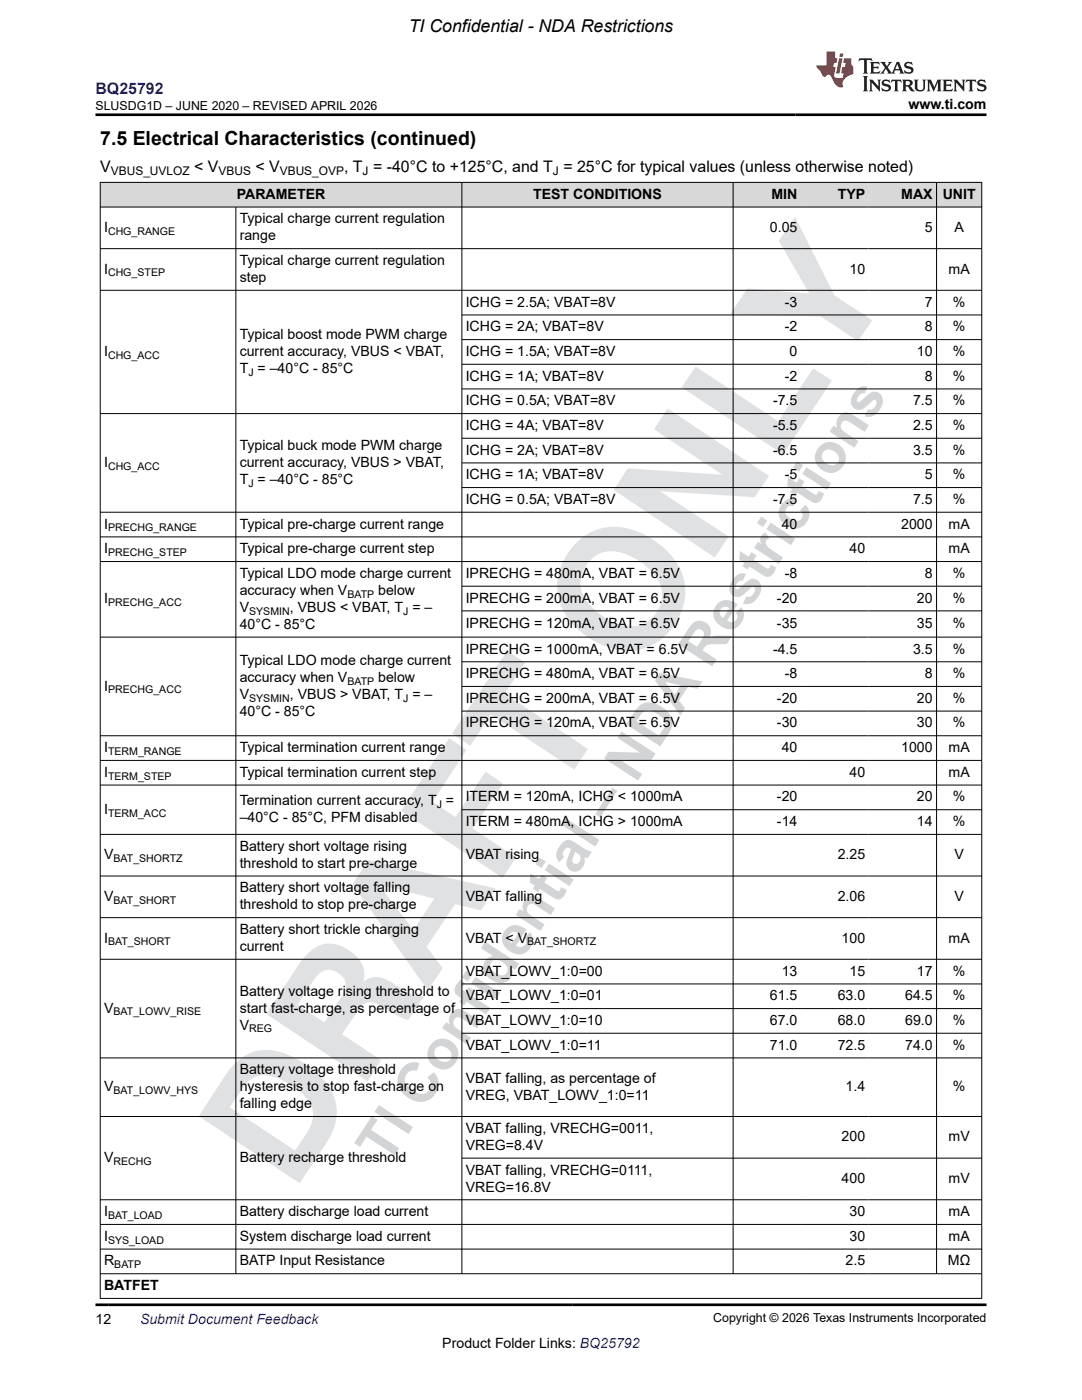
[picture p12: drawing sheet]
<svg xmlns="http://www.w3.org/2000/svg" width="216mm" height="279mm" viewBox="0 0 216 279" stroke-linecap="round" stroke-linejoin="round" font-family="sans-serif">
<defs><g id="words">
<text font-size="11.3" fill="#d2d4d5" x="77.3" y="232.7" transform="rotate(-57 77.3 232.7)">TI Confidential – NDA Restrictions</text>
<text font-size="3.9" x="20" y="28.8">7.5 Electrical Characteristics (continued)</text>
<text font-size="3.5" x="81.6" y="6.3">TI Confidential - NDA Restrictions</text>
<text font-size="3.2" fill="#00f" x="19" y="18.7">BQ25792</text>
<g font-size="3.2">
<text x="20" y="34.3">V</text>
<text x="38.7" y="34.3">&lt; V</text>
<text x="51" y="34.3">&lt; V</text>
<text x="68.7" y="34.3">, T = -40°C to +125°C, and T = 25°C for typical values (unless otherwise noted)</text>
</g>
<g font-size="2.8">
<text x="181.3" y="21.8">www.ti.com</text>
<text x="47.2" y="39.7">PARAMETER</text>
<text x="106.4" y="39.7">TEST CONDITIONS</text>
<text x="153.9" y="39.7">MIN</text>
<text x="167.2" y="39.7">TYP</text>
<text x="179.8" y="39.7">MAX</text>
<text x="188.1" y="39.7">UNIT</text>
<text x="20.8" y="46.3">I</text>
<text x="47.8" y="44.6">Typical charge current regulation</text>
<text x="47.8" y="48">range</text>
<text x="153.6" y="46.3">0.05</text>
<text x="184.5" y="46.3">5</text>
<text x="190.4" y="46.3">A</text>
<text x="47.8" y="52.9">Typical charge current regulation</text>
<text x="20.8" y="54.6">I</text>
<text x="47.8" y="56.3">step</text>
<text x="169.5" y="54.6">10</text>
<text x="189.3" y="54.6">mA</text>
<text x="92.9" y="61.2">ICHG = 2.5A; VBAT=8V</text>
<text x="156.6" y="61.2">-3</text>
<text x="184.5" y="61.2">7</text>
<text x="190.1" y="61.2">%</text>
<text x="20.8" y="71.1">I</text>
<text x="47.8" y="67.7">Typical boost mode PWM charge</text>
<text x="47.8" y="71.1">current accuracy, VBUS &lt; VBAT,</text>
<text x="92.9" y="66.1">ICHG = 2A; VBAT=8V</text>
<text x="92.9" y="71.1">ICHG = 1.5A; VBAT=8V</text>
<text x="156.6" y="66.1">-2</text>
<text x="157.5" y="71.1">0</text>
<text x="183" y="71.1">10</text>
<text x="184.5" y="66.1">8</text>
<text x="190.1" y="66.1">%</text>
<text x="190.1" y="71.1">%</text>
<text x="47.8" y="74.4">T = –40°C - 85°C</text>
<text x="92.9" y="76">ICHG = 1A; VBAT=8V</text>
<text x="156.6" y="76">-2</text>
<text x="184.5" y="76">8</text>
<text x="190.1" y="76">%</text>
<text x="92.9" y="80.9">ICHG = 0.5A; VBAT=8V</text>
<text x="154.2" y="80.9">-7.5</text>
<text x="182.2" y="80.9">7.5</text>
<text x="190.1" y="80.9">%</text>
<text x="47.8" y="89.8">Typical buck mode PWM charge</text>
<text x="92.9" y="85.8">ICHG = 4A; VBAT=8V</text>
<text x="154.2" y="85.8">-5.5</text>
<text x="182.2" y="85.8">2.5</text>
<text x="190.1" y="85.8">%</text>
<text x="20.8" y="93.2">I</text>
<text x="47.8" y="93.2">current accuracy, VBUS &gt; VBAT,</text>
<text x="92.9" y="90.7">ICHG = 2A; VBAT=8V</text>
<text x="92.9" y="95.7">ICHG = 1A; VBAT=8V</text>
<text x="154.2" y="90.7">-6.5</text>
<text x="156.6" y="95.7">-5</text>
<text x="182.2" y="90.7">3.5</text>
<text x="184.5" y="95.7">5</text>
<text x="190.1" y="90.7">%</text>
<text x="190.1" y="95.7">%</text>
<text x="47.8" y="96.6">T = –40°C - 85°C</text>
<text x="92.9" y="100.6">ICHG = 0.5A; VBAT=8V</text>
<text x="154.2" y="100.6">-7.5</text>
<text x="182.2" y="100.6">7.5</text>
<text x="190.1" y="100.6">%</text>
<text x="20.8" y="105.5">I</text>
<text x="47.8" y="105.5">Typical pre-charge current range</text>
<text x="156" y="105.5">40</text>
<text x="179.8" y="105.5">2000</text>
<text x="189.3" y="105.5">mA</text>
<text x="20.8" y="110.4">I</text>
<text x="47.8" y="110.4">Typical pre-charge current step</text>
<text x="169.5" y="110.4">40</text>
<text x="189.3" y="110.4">mA</text>
<text x="47.8" y="115.3">Typical LDO mode charge current</text>
<text x="47.8" y="118.7">accuracy when V</text>
<text x="75.5" y="118.7">below</text>
<text x="92.9" y="115.3">IPRECHG = 480mA, VBAT = 6.5V</text>
<text x="156.6" y="115.3">-8</text>
<text x="184.5" y="115.3">8</text>
<text x="190.1" y="115.3">%</text>
<text x="20.8" y="120.4">I</text>
<text x="47.8" y="125.5">40°C - 85°C</text>
<text x="47.8" y="122.1">V</text>
<text x="57.8" y="122.1">, VBUS &lt; VBAT, T = –</text>
<text x="92.9" y="120.3">IPRECHG = 200mA, VBAT = 6.5V</text>
<text x="92.9" y="125.3">IPRECHG = 120mA, VBAT = 6.5V</text>
<text x="155" y="120.3">-20</text>
<text x="155" y="125.3">-35</text>
<text x="183" y="120.3">20</text>
<text x="183" y="125.3">35</text>
<text x="190.1" y="120.3">%</text>
<text x="190.1" y="125.3">%</text>
<text x="92.9" y="130.4">IPRECHG = 1000mA, VBAT = 6.5V</text>
<text x="154.2" y="130.4">-4.5</text>
<text x="182.2" y="130.4">3.5</text>
<text x="190.1" y="130.4">%</text>
<text x="20.8" y="137.8">I</text>
<text x="47.8" y="132.7">Typical LDO mode charge current</text>
<text x="47.8" y="136.1">accuracy when V</text>
<text x="75.5" y="136.1">below</text>
<text x="92.9" y="135.3">IPRECHG = 480mA, VBAT = 6.5V</text>
<text x="156.6" y="135.3">-8</text>
<text x="184.5" y="135.3">8</text>
<text x="190.1" y="135.3">%</text>
<text x="47.8" y="142.9">40°C - 85°C</text>
<text x="47.8" y="139.5">V</text>
<text x="57.8" y="139.5">, VBUS &gt; VBAT, T = –</text>
<text x="92.9" y="140.3">IPRECHG = 200mA, VBAT = 6.5V</text>
<text x="155" y="140.3">-20</text>
<text x="183" y="140.3">20</text>
<text x="190.1" y="140.3">%</text>
<text x="92.9" y="145.2">IPRECHG = 120mA, VBAT = 6.5V</text>
<text x="155" y="145.2">-30</text>
<text x="183" y="145.2">30</text>
<text x="190.1" y="145.2">%</text>
<text x="20.8" y="150.1">I</text>
<text x="20.8" y="155">I</text>
<text x="47.8" y="150.1">Typical termination current range</text>
<text x="47.8" y="155">Typical termination current step</text>
<text x="156" y="150.1">40</text>
<text x="169.5" y="155">40</text>
<text x="179.8" y="150.1">1000</text>
<text x="189.3" y="150.1">mA</text>
<text x="189.3" y="155">mA</text>
<text x="47.8" y="160.7">Termination current accuracy, T =</text>
<text x="92.9" y="160">ITERM = 120mA, ICHG &lt; 1000mA</text>
<text x="155" y="160">-20</text>
<text x="183" y="160">20</text>
<text x="190.1" y="160">%</text>
<text x="20.8" y="162.4">I</text>
<text x="47.8" y="164.1">–40°C - 85°C, PFM disabled</text>
<text x="92.9" y="164.9">ITERM = 480mA, ICHG &gt; 1000mA</text>
<text x="155" y="164.9">-14</text>
<text x="183" y="164.9">14</text>
<text x="190.1" y="164.9">%</text>
<text x="20.8" y="171.5">V</text>
<text x="47.8" y="169.8">Battery short voltage rising</text>
<text x="47.8" y="173.2">threshold to start pre-charge</text>
<text x="92.9" y="171.5">VBAT rising</text>
<text x="167.1" y="171.5">2.25</text>
<text x="190.4" y="171.5">V</text>
<text x="20.8" y="179.8">V</text>
<text x="47.8" y="178.1">Battery short voltage falling</text>
<text x="92.9" y="179.8">VBAT falling</text>
<text x="167.1" y="179.8">2.06</text>
<text x="190.4" y="179.8">V</text>
<text x="47.8" y="181.5">threshold to stop pre-charge</text>
<text x="20.8" y="188.1">I</text>
<text x="47.8" y="186.4">Battery short trickle charging</text>
<text x="47.8" y="189.8">current</text>
<text x="92.9" y="188.1">VBAT &lt; V</text>
<text x="167.9" y="188.1">100</text>
<text x="189.3" y="188.1">mA</text>
<text x="92.9" y="194.7">VBAT_LOWV_1:0=00</text>
<text x="156" y="194.7">13</text>
<text x="169.5" y="194.7">15</text>
<text x="183" y="194.7">17</text>
<text x="190.1" y="194.7">%</text>
<text x="20.8" y="202.1">V</text>
<text x="47.8" y="198.7">Battery voltage rising threshold to</text>
<text x="47.8" y="202.1">start fast-charge, as percentage of</text>
<text x="92.9" y="199.6">VBAT_LOWV_1:0=01</text>
<text x="153.6" y="199.6">61.5</text>
<text x="167.1" y="199.6">63.0</text>
<text x="180.6" y="199.6">64.5</text>
<text x="190.1" y="199.6">%</text>
<text x="47.8" y="205.5">V</text>
<text x="92.9" y="204.6">VBAT_LOWV_1:0=10</text>
<text x="92.9" y="209.5">VBAT_LOWV_1:0=11</text>
<text x="153.6" y="204.6">67.0</text>
<text x="153.6" y="209.5">71.0</text>
<text x="167.1" y="204.6">68.0</text>
<text x="167.1" y="209.5">72.5</text>
<text x="180.6" y="204.6">69.0</text>
<text x="180.6" y="209.5">74.0</text>
<text x="190.1" y="204.6">%</text>
<text x="190.1" y="209.5">%</text>
<text x="47.8" y="214.4">Battery voltage threshold</text>
<text x="20.8" y="217.8">V</text>
<text x="47.8" y="217.8">hysteresis to stop fast-charge on</text>
<text x="47.8" y="221.2">falling edge</text>
<text x="92.9" y="216.1">VBAT falling, as percentage of</text>
<text x="92.9" y="219.5">VREG, VBAT_LOWV_1:0=11</text>
<text x="168.7" y="217.8">1.4</text>
<text x="190.1" y="217.8">%</text>
<text x="92.9" y="226.1">VBAT falling, VRECHG=0011,</text>
<text x="167.9" y="227.8">200</text>
<text x="189.3" y="227.8">mV</text>
<text x="20.8" y="231.9">V</text>
<text x="47.8" y="231.9">Battery recharge threshold</text>
<text x="92.9" y="229.5">VREG=8.4V</text>
<text x="92.9" y="234.4">VBAT falling, VRECHG=0111,</text>
<text x="92.9" y="237.8">VREG=16.8V</text>
<text x="167.9" y="236.1">400</text>
<text x="189.3" y="236.1">mV</text>
<text x="20.8" y="242.7">I</text>
<text x="47.8" y="242.7">Battery discharge load current</text>
<text x="169.5" y="242.7">30</text>
<text x="189.3" y="242.7">mA</text>
<text x="20.8" y="247.6">I</text>
<text x="47.8" y="247.6">System discharge load current</text>
<text x="169.5" y="247.6">30</text>
<text x="189.3" y="247.6">mA</text>
<text x="20.8" y="252.6">R</text>
<text x="20.8" y="257.5">BATFET</text>
<text x="47.8" y="252.6">BATP Input Resistance</text>
<text x="168.7" y="252.6">2.5</text>
<text x="189.2" y="252.6">MΩ</text>
<text x="19" y="264.2">12</text>
<text x="88.3" y="269">Product Folder Links: BQ25792</text>
</g>
<text font-size="2.8" fill="#00f" x="27.9" y="264.2">Submit Document Feedback</text>
<g font-size="2.5">
<text x="19" y="21.9">SLUSDG1D – JUNE 2020 – REVISED APRIL 2026</text>
<text x="142.3" y="263.9">Copyright © 2026 Texas Instruments Incorporated</text>
</g>
<g font-size="2.4">
<text x="22.1" y="34.9">VBUS_UVLOZ</text>
<text x="43.6" y="34.9">VBUS</text>
<text x="55.8" y="34.9">VBUS_OVP</text>
<text x="72.4" y="34.9">J</text>
<text x="110.3" y="34.9">J</text>
</g>
<g font-size="2.1">
<text x="21.6" y="46.9">CHG_RANGE</text>
<text x="21.6" y="55.2">CHG_STEP</text>
<text x="21.6" y="71.6">CHG_ACC</text>
<text x="49.6" y="75">J</text>
<text x="21.6" y="93.8">CHG_ACC</text>
<text x="49.6" y="97.1">J</text>
<text x="21.6" y="106.1">PRECHG_RANGE</text>
<text x="21.6" y="111">PRECHG_STEP</text>
<text x="69.3" y="119.3">BATP</text>
<text x="21.6" y="121">PRECHG_ACC</text>
<text x="49.7" y="122.7">SYSMIN</text>
<text x="80.4" y="122.7">J</text>
<text x="69.3" y="136.7">BATP</text>
<text x="21.6" y="138.4">PRECHG_ACC</text>
<text x="49.7" y="140.1">SYSMIN</text>
<text x="80.4" y="140.1">J</text>
<text x="21.6" y="150.7">TERM_RANGE</text>
<text x="21.6" y="155.6">TERM_STEP</text>
<text x="87.1" y="161.3">J</text>
<text x="21.6" y="163">TERM_ACC</text>
<text x="22.6" y="172.1">BAT_SHORTZ</text>
<text x="22.6" y="180.4">BAT_SHORT</text>
<text x="21.6" y="188.7">BAT_SHORT</text>
<text x="105.2" y="188.7">BAT_SHORTZ</text>
<text x="22.6" y="202.7">BAT_LOWV_RISE</text>
<text x="49.7" y="206.1">REG</text>
<text x="22.6" y="218.4">BAT_LOWV_HYS</text>
<text x="22.6" y="232.5">RECHG</text>
<text x="21.6" y="243.3">BAT_LOAD</text>
<text x="21.6" y="248.2">SYS_LOAD</text>
<text x="22.8" y="253.1">BATP</text>
</g>
</g></defs>
<g fill="#e0e1e3">
<path d="M46.6 212.5l-1.8 2.3-5.1 8 20.1 13.3 4.5-6.7a11.8 11.8 0 0 0 2.8-9 12.8 12.8 0 0 0-6.1-8 13.7 13.7 0 0 0-9.1-2.8 8.9 8.9 0 0 0-5.3 2.9zM49.7 215.7a5.3 5.3 0 0 1 6.2-.3 14.6 14.6 0 0 1 5.8 4.6 5 5 0 0 1 0 5.3l-2.8 4.3-13.1-8.6 2.6-3.7z" fill-rule="evenodd"/>
<path d="M61.3 190.4l-1.7 2-6.5 10 20.3 13.4 2.7-4.2-7.8-5.2 2.9-4.5a3.2 3.2 0 0 1 3-1.9 29.1 29.1 0 0 1 5.5 2.9l1.8 .6 3-4.5-.6-.5a1.97 1.97 0 0 1-2.3-.3l-.5-.3a15.7 15.7 0 0 0-5.7-2.9 3.9 3.9 0 0 0-2.9 .9 5.3 5.3 0 0 0-2.7-6.2 6.1 6.1 0 0 0-8.5 .7zM63.3 194.7a3.3 3.3 0 0 1 3.3-1 3.3 3.3 0 0 1 2.4 2.6 4.4 4.4 0 0 1-1 2.8l-3.3 4.9-5.3-3.5z" fill-rule="evenodd"/>
<path d="M73.5 171.6l-3.2 4.9 15.1 21.1 2.9-4.4-3.2-4.2 5.7-8.6 5.2 1.3 2.8-4.4zM75.6 176.5l11.1 2.8-4.2 6.3z" fill-rule="evenodd"/>
<path d="M89.6 147.3l3.5 2.4-6.8 10.3 4.6 3.1 6-9.1 3.5 2.4-6 9 8.6 5.7-2.7 4.1-20.3-13.4z" fill-rule="evenodd"/>
<path d="M101.2 129.9l3.6 2.3-4.1 6.2 16.6 11-2.7 4.2-16.7-11-4.1 6.2-3.6-2.4z" fill-rule="evenodd"/>
<path d="M115.2 108.2a11.6 11.6 0 0 0-2.8 13.7 16.1 16.1 0 0 0 12.8 8 11.3 11.3 0 0 0 10.2-6.6 10.9 10.9 0 0 0-2.5-13.5 15.2 15.2 0 0 0-12-4.5 10.3 10.3 0 0 0-5.7 2.9zM117.6 112a6.2 6.2 0 0 1 7.6-1.3 11.2 11.2 0 0 1 6.8 6.7 6.4 6.4 0 0 1-2.5 6.4 6.4 6.4 0 0 1-6.8 .5 11.7 11.7 0 0 1-6.6-6.2 6.1 6.1 0 0 1 1.5-6.1z" fill-rule="evenodd"/>
<path d="M133.2 81.5l20.3 13.5-2.9 4.2-18.9-1.2 13.7 9.1-2.8 4.2-20.1-13.5 2.8-4.3 18.8 1.2-13.6-9z" fill-rule="evenodd"/>
<path d="M138.8 73.2l16.5 10.9 7-10.6 3.7 2.4-9.8 14.8-20.2-13.4z" fill-rule="evenodd"/>
<path d="M158.6 43.3l7.9 15.6 7.5 5-2.8 4.2-7.4-4.9-18.1-.5 3.4-5.1 12.4 1-6.1-10.5z" fill-rule="evenodd"/>
</g>
<g fill="#d8d8d8">
<path d="M20 36.4h175.9v4.9h-175.9z" fill-rule="evenodd"/>
<path d="M20.1 36.5h72v4.8h-72z" fill-rule="evenodd"/>
<path d="M92.2 36.5h54v4.8h-54z" fill-rule="evenodd"/>
<path d="M146.3 36.5h13.5v4.8h-13.5z" fill-rule="evenodd"/>
<path d="M159.8 36.5h13.5v4.8h-13.5z" fill-rule="evenodd"/>
<path d="M173.3 36.5h13.5v4.8h-13.5z" fill-rule="evenodd"/>
<path d="M186.9 36.5h8.9v4.8h-8.9z" fill-rule="evenodd"/>
</g>
<g fill="none" stroke="#000" stroke-width=".2">
<path d="M19.9 36.4h176.1M20 36.3v222.9M92.2 36.3v218M146.3 36.3v218M186.9 36.3v218M195.9 36.3v222.9M19.9 41.3h176.1M19.9 49.6h176.1M19.9 57.9h176.1M47.1 41.3v213M92.2 62.9h103.8M92.2 67.8h103.8"/>
<path d="M92.2 72.7h103.8M92.2 77.6h103.8M19.9 82.5h176.1M92.2 87.5h103.8M92.2 92.4h103.8M92.2 97.3h103.8M19.9 102.2h176.1M19.9 107.1h176.1M19.9 112.1h176.1M92.2 117h103.8M19.9 127.1h176.1M92.2 121.9h103.8"/>
<path d="M92.2 132.1h103.8M92.2 137h103.8M19.9 146.8h176.1M19.9 151.8h176.1M19.9 156.7h176.1M92.2 141.9h103.8M19.9 166.5h176.1M19.9 174.8h176.1M92.2 161.6h103.8M19.9 183.1h176.1M19.9 191.4h176.1M92.2 196.4h103.8"/>
<path d="M19.9 211.1h176.1M92.2 201.3h103.8M92.2 206.2h103.8M19.9 222.8h176.1M92.2 231.1h103.8M196 239.4h-176.1M19.9 244.4h176.1M19.9 249.3h176.1M19.9 254.2h176.1M19.9 259.1h176.1"/>
</g>
<path d="M171.5 11.6l-.2 .6 .5-.2h.6v.1v2.2l-.2 .4h1l-.2-.4v-2.2v-.1h.5l.6 .2-.2-.6zM173.6 12.4l.2 .3v1.6l-.2 .4h1.9l.1-.6a1.08 1.08 0 0 1-1.3 .2v-.7h.6l.4 .2v-.7l-.4 .2h-.6v-.5l.2-.2a1 1 0 0 1 1 .3l-.1-.5zM175.7 12.4l.9 1.1-1 1.2h.9l-.2-.2 .5-.8 .4 .8-.2 .2h1.6l-.2-.2 .2-.5h.9l.1 .5-.1 .2h.9l-.2-.4-.8-1.9h-.5l-.9 2.1-.9-1.1 .9-1h-.8l.2 .2-.4 .6-.4-.6 .2-.2zM179 12.8l.4 1h-.7zM180.7 12.5a.65 .65 0 0 0-.2 .7 .65 .65 0 0 0 .6 .5l.6 .1 .1 .3a.79 .79 0 0 1-.7 .4 .79 .79 0 0 1-.7-.5l.1 .7 .2-.1a.93 .93 0 0 0 1.1 0 .93 .93 0 0 0 .4-.9 1.46 1.46 0 0 0-1.2-.6l-.1-.3a1.09 1.09 0 0 1 1.2 .2l-.2-.6-.1 .1-.5-.2zM172.2 15.2l.2 .4v2.2l-.2 .4h1l-.2-.4v-2.2l.2-.4zM173.4 15.9l.2 .4v1.5l-.2 .4h.8l-.3-.4 .1-1.3 1.6 1.8v-2l.2-.4h-.7l.1 .2 .1 1.1-1.2-1.3zM176.2 16a.65 .65 0 0 0-.2 .8 .65 .65 0 0 0 .6 .4l.6 .2 .1 .2a.79 .79 0 0 1-.7 .4 .79 .79 0 0 1-.7-.5l.1 .7 .2-.1a.93 .93 0 0 0 1.1 .1 .93 .93 0 0 0 .4-1 1.46 1.46 0 0 0-1.2-.5l-.1-.4a1.09 1.09 0 0 1 1.2 .2l-.1-.6-.2 .1-.5-.1zM177.9 15.9l-.1 .6a.63 .63 0 0 1 .8-.3v1.6l-.3 .4h1l-.2-.4v-1.6a.66 .66 0 0 1 .8 .3l-.1-.6zM180 15.9l.2 .4v1.5l-.2 .4h1l-.2-.2-.1-.7h.5l.1 .2a.79 .79 0 0 0 1.2 .6l-1-.9a.61 .61 0 0 0 .6-.6 .61 .61 0 0 0-.5-.7zM180.8 16.2h.1a.47 .47 0 0 1 .5 .1 .47 .47 0 0 1 .1 .5l-.1 .1-.7 .1zM182.3 15.9l.2 .2a2.27 2.27 0 0 0 .4 2 1.04 1.04 0 0 0 1.7-.7v-1.3l.2-.2h-.8l.2 .4v1.1a.6 .6 0 0 1-.6 .6 .6 .6 0 0 1-.6-.6v-1.1l.3-.4zM184.9 15.9l.2 .4v1.5l-.2 .4h.8l-.3-.4v-1.4l.9 1.9 .9-1.9v1.4l-.3 .4h1l-.2-.4v-1.5l.2-.4h-.8l-.7 1.5-.6-1.5zM188.1 15.9l.2 .4v1.5l-.2 .4h1.9l.1-.6a1.09 1.09 0 0 1-1.3 .2v-.7h.6l.4 .2v-.6l-.4 .2h-.6v-.6l.2-.1a1.01 1.01 0 0 1 1 .3l-.1-.6zM190.2 15.9l.3 .4v1.5l-.3 .4h.8l-.2-.4v-1.3l1.6 1.8v-2l.2-.4h-.7l.2 .2v1.1l-1.2-1.3zM192.8 15.9l-.1 .6a.63 .63 0 0 1 .8-.3v1.6l-.3 .4h1l-.2-.4v-1.6a.66 .66 0 0 1 .8 .3l-.1-.6zM195.2 16a.65 .65 0 0 0-.2 .8 .65 .65 0 0 0 .6 .4l.6 .2 .2 .2a.79 .79 0 0 1-.7 .4 .79 .79 0 0 1-.7-.5l.1 .7 .2-.1a.93 .93 0 0 0 1 .1 .93 .93 0 0 0 .5-1 1.46 1.46 0 0 0-1.3-.5v-.4a1.09 1.09 0 0 1 1.2 .2l-.2-.6-.2 .1-.5-.1z" fill="#231f20"/>
<path d="M164.9 10.3v2.7h-2l.1 .4 .8 1a.95 .95 0 0 0 1 .9 .59 .59 0 0 1 .5-.4 .59 .59 0 0 1 .5 .3l.4 .8a1.59 1.59 0 0 0 2.1 1.4 1.61 1.61 0 0 1 1-2.3l1-.3-.1-1.5a1.59 1.59 0 0 1-.3-1.7h-1.5l-.2 .9h.6l-.2 .9h-.5l-.2 .9v.3l.4 .1-.1 .9h-.7a.73 .73 0 0 1-1-.7l.3-1.5h-.5l.1-.9h.5l.2-.9h-.5v-1.3zM167.4 11.6l-.6 3.1h.7l.6-3.1zM167.6 10.7l-.1 .6h.7l.1-.6z" fill="#ed1c24"/>
<path d="M19 22.9h177.8M19 260.4h177.8" fill="none" stroke="#000" stroke-width=".53"/>
<use href="#words"/>
</svg>
